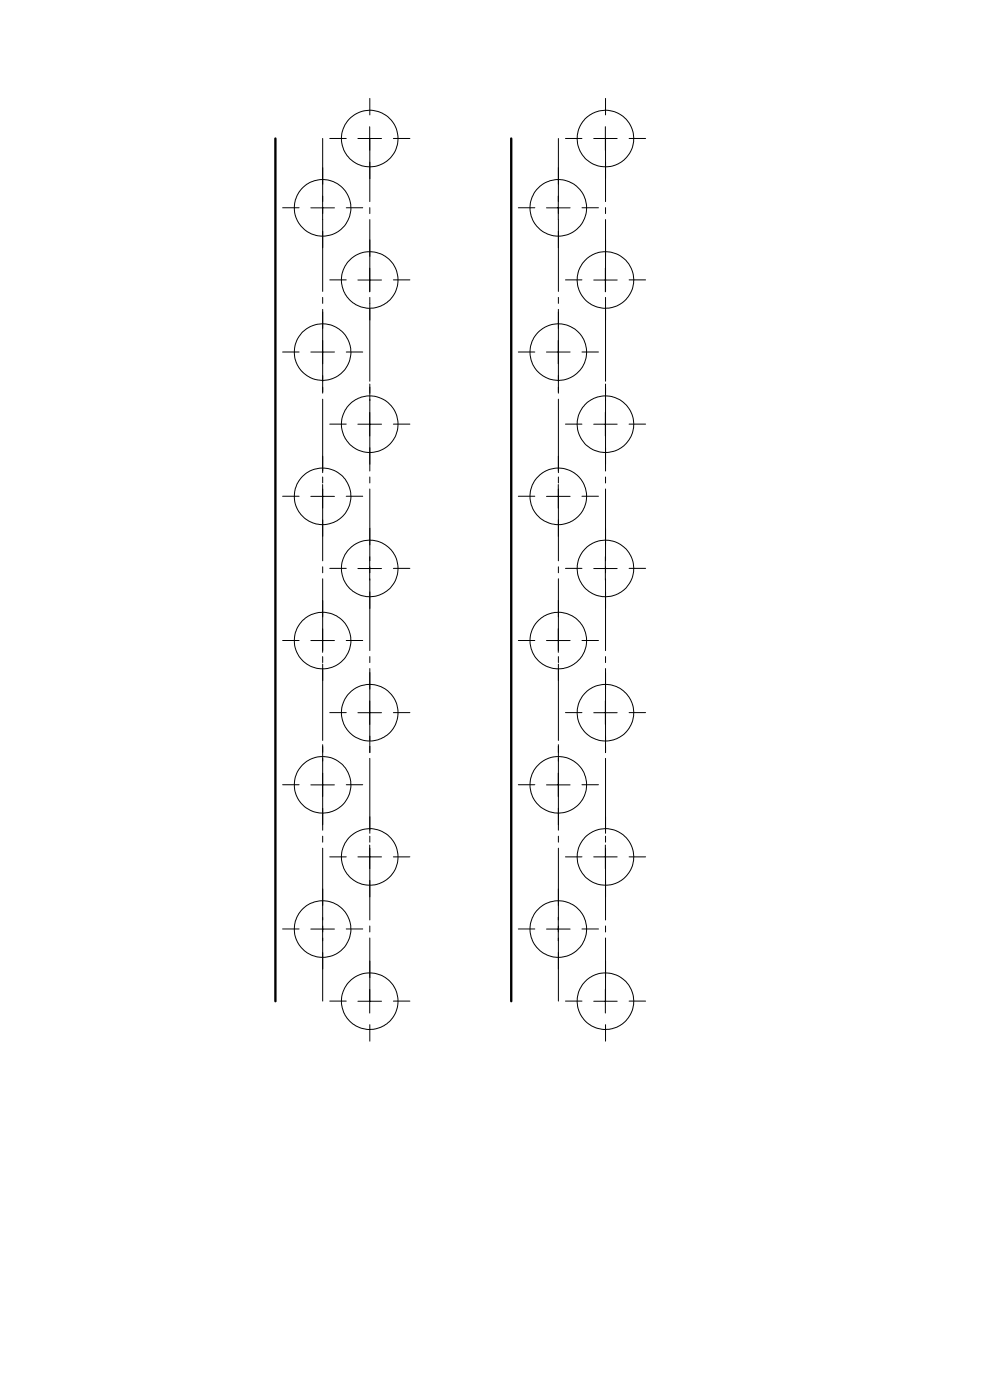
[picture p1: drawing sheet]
<svg xmlns="http://www.w3.org/2000/svg" width="210mm" height="297mm" viewBox="0 0 210 297" stroke-linecap="round" stroke-linejoin="round" font-family="sans-serif">
<g fill="none" stroke="#000" stroke-width=".21">
<path d="M75.9 29.4h5M78.4 26.9v5M125.9 29.4h5M128.4 26.9v5M65.9 44.1h5M68.4 41.6v5M75.9 59.4h5M78.4 56.9v5M115.9 44.1h5M118.4 41.6v5M125.9 59.4h5M128.4 56.9v5"/>
<path d="M65.9 74.7h5M68.4 72.2v5M115.9 74.7h5M118.4 72.2v5M75.9 90h5M78.4 87.5v5M125.9 90h5M128.4 87.5v5M65.9 105.3h5M68.4 102.8v5M78.4 118.1v5M115.9 105.3h5"/>
<path d="M118.4 102.8v5M128.4 118.1v5M65.9 135.9h5M68.4 133.4v5M75.9 120.6h5M115.9 135.9h5M118.4 133.4v5M125.9 120.6h5M75.9 151.2h5M78.4 148.7v5M125.9 151.2h5M128.4 148.7v5"/>
<path d="M65.9 166.5h5M68.4 164v5M78.4 179.3v5M115.9 166.5h5M118.4 164v5M128.4 179.3v5M65.9 197.1h5M68.4 194.6v5M75.9 181.8h5M115.9 197.1h5M118.4 194.6v5M125.9 181.8h5"/>
<path d="M75.9 212.4h5M78.4 209.9v5M125.9 212.4h5M128.4 209.9v5"/>
<circle cx="78.4" cy="29.4" r="6"/>
<circle cx="128.4" cy="29.4" r="6"/>
<circle cx="68.4" cy="44.1" r="6"/>
<circle cx="78.4" cy="59.4" r="6"/>
<circle cx="118.4" cy="44.1" r="6"/>
<circle cx="128.4" cy="59.4" r="6"/>
<circle cx="68.4" cy="74.7" r="6"/>
<circle cx="118.4" cy="74.7" r="6"/>
<circle cx="78.4" cy="90" r="6"/>
<circle cx="128.4" cy="90" r="6"/>
<circle cx="68.4" cy="105.3" r="6"/>
<circle cx="118.4" cy="105.3" r="6"/>
<circle cx="68.4" cy="135.9" r="6"/>
<circle cx="78.4" cy="120.6" r="6"/>
<circle cx="118.4" cy="135.9" r="6"/>
<circle cx="128.4" cy="120.6" r="6"/>
<circle cx="78.4" cy="151.2" r="6"/>
<circle cx="128.4" cy="151.2" r="6"/>
<circle cx="68.4" cy="166.5" r="6"/>
<circle cx="118.4" cy="166.5" r="6"/>
<circle cx="68.4" cy="197.1" r="6"/>
<circle cx="78.4" cy="181.8" r="6"/>
<circle cx="118.4" cy="197.1" r="6"/>
<circle cx="128.4" cy="181.8" r="6"/>
<circle cx="78.4" cy="212.4" r="6"/>
<circle cx="128.4" cy="212.4" r="6"/>
</g>
<g fill="none" stroke="#000" stroke-width=".21" stroke-dasharray="15.2 1.3 1.3 1.3">
<path d="M68.4 39.1v-3.5M73.4 29.4h-3.5M78.4 24.4v-3.5M78.4 34.4v3.5M83.4 29.4h3.5M118.4 39.1v-3.5M123.4 29.4h-3.5M128.4 24.4v-3.5M128.4 34.4v3.5M133.4 29.4h3.5M63.4 44.1h-3.5M68.4 49.1v3.5"/>
<path d="M73.4 59.4h-3.5M73.4 44.1h3.5M78.4 54.4v-3.5M83.4 59.4h3.5M113.4 44.1h-3.5M118.4 49.1v3.5M123.4 59.4h-3.5M123.4 44.1h3.5M128.4 54.4v-3.5M133.4 59.4h3.5M63.4 74.7h-3.5M68.4 69.7v-3.5"/>
<path d="M68.4 79.7v3.5M73.4 74.7h3.5M78.4 64.4v3.5M113.4 74.7h-3.5M118.4 69.7v-3.5M118.4 79.7v3.5M123.4 74.7h3.5M128.4 64.4v3.5M73.4 90h-3.5M78.4 85v-3.5M78.4 95v3.5M83.4 90h3.5"/>
<path d="M123.4 90h-3.5M128.4 85v-3.5M128.4 95v3.5M133.4 90h3.5M63.4 105.3h-3.5M68.4 100.3v-3.5M68.4 110.3v3.5M73.4 105.3h3.5M78.4 115.6v-3.5M113.4 105.3h-3.5M118.4 100.3v-3.5M118.4 110.3v3.5"/>
<path d="M123.4 105.3h3.5M128.4 115.6v-3.5M63.4 135.9h-3.5M68.4 130.9v-3.5M73.4 135.9h3.5M73.4 120.6h-3.5M78.4 125.6v3.5M83.4 120.6h3.5M113.4 135.9h-3.5M118.4 130.9v-3.5M123.4 135.9h3.5M123.4 120.6h-3.5"/>
<path d="M128.4 125.6v3.5M133.4 120.6h3.5M68.4 140.9v3.5M73.4 151.2h-3.5M78.4 146.2v-3.5M78.4 156.2v3.5M83.4 151.2h3.5M118.4 140.9v3.5M123.4 151.2h-3.5M128.4 146.2v-3.5M128.4 156.2v3.5M133.4 151.2h3.5"/>
<path d="M63.4 166.5h-3.5M68.4 161.5v-3.5M68.4 171.5v3.5M73.4 166.5h3.5M78.4 176.8v-3.5M113.4 166.5h-3.5M118.4 161.5v-3.5M118.4 171.5v3.5M123.4 166.5h3.5M128.4 176.8v-3.5M63.4 197.1h-3.5M68.4 192.1v-3.5"/>
<path d="M73.4 197.1h3.5M73.4 181.8h-3.5M78.4 186.8v3.5M83.4 181.8h3.5M113.4 197.1h-3.5M118.4 192.1v-3.5M123.4 197.1h3.5M123.4 181.8h-3.5M128.4 186.8v3.5M133.4 181.8h3.5M68.4 202.1v3.5M73.4 212.4h-3.5"/>
<path d="M78.4 207.4v-3.5M78.4 217.4v3.5M83.4 212.4h3.5M118.4 202.1v3.5M123.4 212.4h-3.5M128.4 207.4v-3.5M128.4 217.4v3.5M133.4 212.4h3.5"/>
</g>
<path d="M78.4 29.4v183M128.4 29.4v183M68.4 212.4v-183M118.4 212.4v-183" fill="none" stroke="#000" stroke-width=".21" stroke-dasharray="15.2 1.3 1.3 1.3" stroke-dashoffset="1.8"/>
<path d="M58.4 29.4v183M108.4 29.4v183" fill="none" stroke="#000" stroke-width=".5"/>
</svg>
